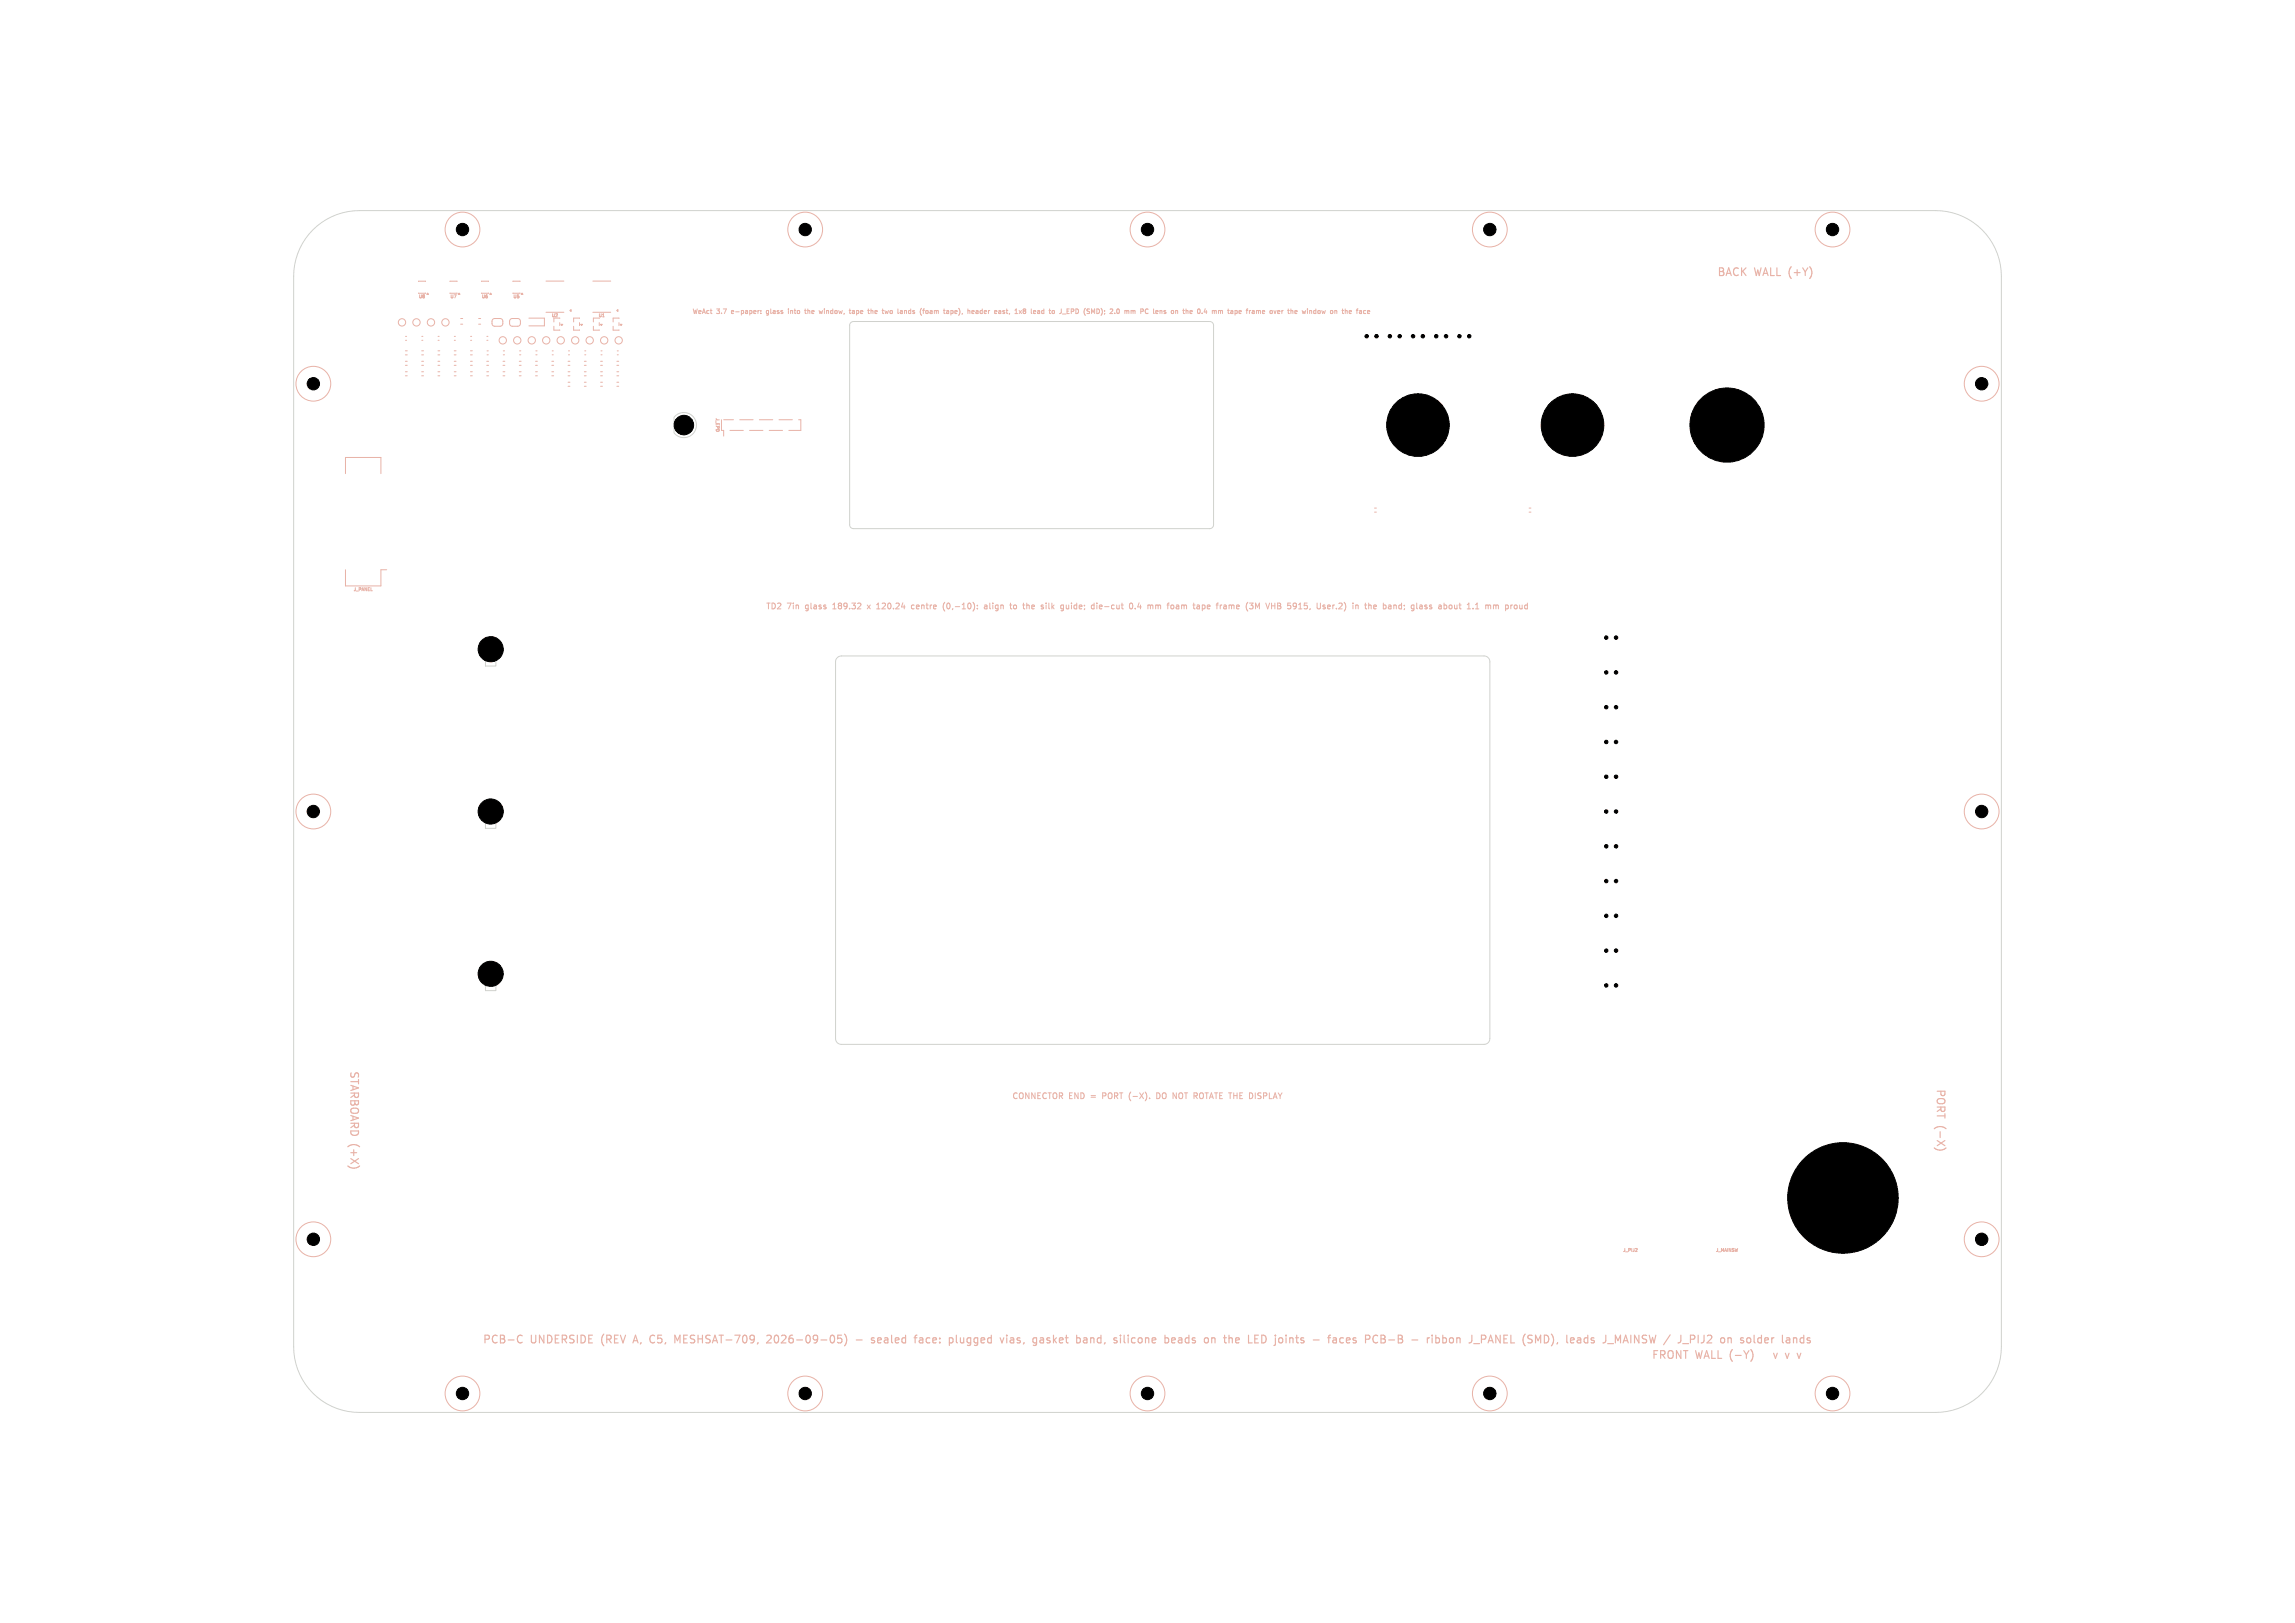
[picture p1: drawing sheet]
<svg xmlns="http://www.w3.org/2000/svg" width="594mm" height="420mm" viewBox="0 0 594 420" stroke-linecap="round" stroke-linejoin="round" font-family="sans-serif">
<defs><g id="words">
<g font-size="2.8" fill="#e8b2a7">
<text x="444.3" y="71.9">BACK</text>
<text x="454.1" y="71.9">WALL (+Y)</text>
<text x="90.3" y="277" transform="rotate(90 90.3 277)">STARBOARD (+X)</text>
<text x="500.9" y="281.7" transform="rotate(90 500.9 281.7)">PORT (-X)</text>
<text x="124.8" y="348.1">PCB-C</text>
<text x="137.3" y="348.1">UNDERSIDE</text>
<text x="156" y="348.1">(REV</text>
<text x="164.9" y="348.1">A,</text>
<text x="169.6" y="348.1">C5,</text>
<text x="176.4" y="348.1">MESHSAT-709,</text>
<text x="200.8" y="348.1">2026-09-05)</text>
<text x="224.4" y="348.1">-</text>
<text x="228.9" y="348.1">sealed</text>
<text x="240.6" y="348.1">face:</text>
<text x="250" y="348.1">plugged</text>
<text x="263.8" y="348.1">vias,</text>
<text x="272.7" y="348.1">gasket</text>
<text x="284.4" y="348.1">band,</text>
<text x="294.7" y="348.1">silicone</text>
<text x="308.3" y="348.1">beads</text>
<text x="319.1" y="348.1">on</text>
<text x="324.7" y="348.1">the</text>
<text x="331.4" y="348.1">LED</text>
<text x="338.9" y="348.1">joints</text>
<text x="349.2" y="348.1">-</text>
<text x="353.7" y="348.1">faces</text>
<text x="363.7" y="348.1">PCB-B</text>
<text x="376.2" y="348.1">-</text>
<text x="380.7" y="348.1">ribbon</text>
<text x="392.2" y="348.1">J_PANEL</text>
<text x="406.5" y="348.1">(SMD),</text>
<text x="418.3" y="348.1">leads</text>
<text x="427.4" y="352.1">FRONT WALL (-Y)</text>
<text x="428.3" y="348.1">J_MAINSW /</text>
<text x="448.8" y="348.1">J_PIJ2</text>
<text x="460.2" y="348.1">on</text>
<text x="461" y="352.1">v</text>
<text x="464.6" y="352.1">v</text>
<text x="465.8" y="348.1">solder</text>
</g>
<g font-size="2.1" fill="#e8b2a7">
<text x="198.1" y="158">TD2</text>
<text x="203.8" y="158">7in</text>
<text x="208.9" y="158">glass</text>
<text x="216.4" y="158">189.32</text>
<text x="225.8" y="158">x</text>
<text x="228.6" y="158">120.24</text>
<text x="238.1" y="158">centre</text>
<text x="246.7" y="158">(0,-10):</text>
<text x="257.8" y="158">align</text>
<text x="265" y="158">to</text>
<text x="268.8" y="158">the</text>
<text x="273.9" y="158">silk</text>
<text x="279.4" y="158">guide;</text>
<text x="287.8" y="158">die-cut</text>
<text x="298.1" y="158">0.4</text>
<text x="303.3" y="158">mm</text>
<text x="308.9" y="158">foam</text>
<text x="316" y="158">tape</text>
<text x="322.5" y="158">frame</text>
<text x="330.5" y="158">(3M</text>
<text x="336.2" y="158">VHB</text>
<text x="342.2" y="158">5915,</text>
<text x="350.2" y="158">User.2)</text>
<text x="360" y="158">in</text>
<text x="363.6" y="158">the</text>
<text x="368.7" y="158">band;</text>
<text x="376.4" y="158">glass</text>
<text x="384" y="158">about</text>
<text x="391.8" y="158">1.1</text>
<text x="261.8" y="284.7">CONNECTOR END</text>
<text x="282.7" y="284.7">=</text>
<text x="286.2" y="284.7">PORT</text>
<text x="293.5" y="284.7">(-X).</text>
<text x="301.1" y="284.7">DO</text>
<text x="305.7" y="284.7">NOT</text>
<text x="311.6" y="284.7">ROTATE THE</text>
<text x="326.9" y="284.7">DISPLAY</text>
</g>
<g font-size="1.7" fill="#e8b2a7">
<text x="179.1" y="81.5">WeAct</text>
<text x="185.5" y="81.5">3.7</text>
<text x="189.6" y="81.5">e-paper:</text>
<text x="199" y="81.5">glass</text>
<text x="205" y="81.5">into</text>
<text x="209.7" y="81.5">the</text>
<text x="213.8" y="81.5">window,</text>
<text x="222" y="81.5">tape</text>
<text x="227.2" y="81.5">the</text>
<text x="231.2" y="81.5">two</text>
<text x="235.5" y="81.5">lands</text>
<text x="241.7" y="81.5">(foam</text>
<text x="248.2" y="81.5">tape),</text>
<text x="254.7" y="81.5">header</text>
<text x="262.1" y="81.5">east,</text>
<text x="267.7" y="81.5">1x8</text>
<text x="272.2" y="81.5">lead</text>
<text x="277.3" y="81.5">to</text>
<text x="280.4" y="81.5">J_EPD</text>
<text x="287" y="81.5">(SMD);</text>
<text x="294.1" y="81.5">2.0</text>
<text x="298.2" y="81.5">mm</text>
<text x="302.7" y="81.5">PC</text>
<text x="306.4" y="81.5">lens</text>
<text x="311.4" y="81.5">on</text>
<text x="314.8" y="81.5">the</text>
<text x="318.9" y="81.5">0.4</text>
<text x="323" y="81.5">mm</text>
<text x="327.5" y="81.5">tape</text>
<text x="332.7" y="81.5">frame</text>
<text x="339.1" y="81.5">over</text>
<text x="344.1" y="81.5">the</text>
<text x="348.2" y="81.5">window</text>
</g>
<g font-size="1.1" fill="#e8b2a7">
<text x="108.3" y="77.3">U8</text>
<text x="116.5" y="77.3">U7</text>
<text x="124.6" y="77.3">U6</text>
<text x="132.8" y="77.3">U5</text>
<text x="142.7" y="82.2">U2</text>
<text x="154.9" y="82.2">U1</text>
<text x="185.2" y="108.1" transform="rotate(90 185.2 108.1)">J_EPD</text>
<text x="91.4" y="153.1">J_PANEL</text>
<text x="420" y="324.1">J_PIJ2</text>
<text x="444" y="324.1">J_MAINSW</text>
</g>
</g></defs>
<path d="M81 59.5a17 17 0 0 1 12-5h408a17 17 0 0 1 17 17v277a17 17 0 0 1-17 17h-408a17 17 0 0 1-17-17v-277a17 17 0 0 1 5-12zM220.2 83.5l.7-.3h92.2a1 1 0 0 1 1 1v51.6a1 1 0 0 1-1 1h-92.2a1 1 0 0 1-1-1v-51.6zM174.7 107.7a3.3 3.3 0 0 1 4.7 .1 3.3 3.3 0 0 1-.3 4.7 3.3 3.3 0 0 1-4.6-.5v-4zM125.7 170.5h2.7v1.9h-2.7zM216.7 170.2l1.1-.5h166.3a1.5 1.5 0 0 1 1.5 1.5v97.6a1.5 1.5 0 0 1-1.5 1.5h-166.3a1.5 1.5 0 0 1-1.5-1.5v-97.6zM125.7 212.5h2.7v1.9h-2.7zM125.7 254.5h2.7v1.9h-2.7z" fill="none" stroke="#d0d2cd" stroke-width=".26"/>
<g fill="none" stroke="#e8b2a7" stroke-width=".26">
<path d="M108.3 75.8h1.8M108.3 72.8h1.8M108.3 72.8h.1M110.1 72.8h.1M116.5 75.8h1.8M116.5 72.8h1.8M116.5 72.8h.1M118.3 72.8h.1M124.6 75.8h1.8M124.6 72.8h1.8M124.6 72.8h.1M126.4 72.8h.1"/>
<path d="M132.8 75.8h1.8M132.8 72.8h1.8M132.8 72.8h.1M134.6 72.8h.1M141.3 72.7h4.6M153.4 72.7h4.7M204.1 79.9v.2M208.4 79.9v1.1l.3 .1M209.1 79.9v1.2M254.2 79.9v1.2M260.6 79.9v1.1l.3 .1M266.9 79.9v1.1l.2 .1"/>
<path d="M271.7 79.9v1.1l.1 .1M276.7 79.9h-.5v1.2h.5M296.9 79.9l.2 .2M298.6 79.9v1.1M311.9 79.9l-.2 .8M317.9 79.9v1.1l.3 .1M323 79.9l-.3 .2M338.4 79.9v.2M340.6 79.9v1.2M347.5 79.9v1.1l.2 .1M104.9 96.2h.5M104.9 97.2h.5"/>
<path d="M104.9 93.5h.5M104.9 94.5h.5M104.9 90.8h.5M104.9 91.8h.5M105 87h.2M105 88.1h.2M109.1 96.2h.5M109.1 97.2h.5M109.1 93.5h.5M109.1 94.5h.5M109.1 90.8h.5M109.1 91.8h.5"/>
<path d="M109.2 87h.2M109.2 88.1h.2M113.4 96.2h.4M113.4 97.2h.4M113.4 93.5h.4M113.4 94.5h.4M113.4 90.8h.4M113.4 91.8h.4M113.4 87h.3M113.4 88.1h.3M117.6 96.2h.4M117.6 97.2h.4"/>
<path d="M117.6 93.5h.4M117.6 94.5h.4M117.6 90.8h.4M117.6 91.8h.4M117.6 87h.3M117.6 88.1h.3M119.2 82.4h.6M119.2 83.9h.6M121.8 96.2h.4M121.8 97.2h.4M121.8 93.5h.4M121.8 94.5h.4"/>
<path d="M121.8 90.8h.4M121.8 91.8h.4M121.8 87h.3M121.8 88.1h.3M123.9 82.4h.5M123.9 83.9h.5M126 96.2h.5M126 97.2h.5M126 93.5h.5M126 94.5h.5M126 87h.3M126 88.1h.3"/>
<path d="M126.1 90.8h.3M126.1 91.8h.3M127.5 82.6l.5-.2 1.8 .1 .3 .5v1.1l-.6 .3-1.8-.1-.4-.5zM130.2 96.2h.5M130.2 97.2h.5M130.2 93.5h.5M130.2 94.5h.5M130.3 90.8h.3M130.3 91.8h.3M132.1 82.6l.4-.2 1.8 .1 .4 .5-.1 1.1-.5 .3-1.9-.1-.3-.5zM134.4 96.2h.5M134.4 97.2h.5"/>
<path d="M134.4 93.5h.5M134.4 94.5h.5M134.5 90.8h.3M134.5 91.8h.3M136.9 82.3h4v2h-4M138.6 96.2h.5M138.6 97.2h.5M138.6 93.5h.5M138.6 94.5h.5M138.7 90.8h.3M138.7 91.8h.3M141.3 80.8h4.6"/>
<path d="M142.8 96.2h.5M142.8 97.2h.5M142.8 93.5h.5M142.8 94.5h.5M142.9 90.8h.3M142.9 91.8h.3M143.4 84.4v1h1.5M144.9 82.4l-1.5-.1v1M144.9 83.5v.8M144.9 85.4h.1M147 96.2h.5M147 97.2h.5"/>
<path d="M147 93.5h.5M147 94.5h.5M147 98.9h.5M147 100h.5M147.1 90.8h.3M147.1 91.8h.3M148.5 84.4v1h1.5M150 82.4l-1.5-.1v1M150 83.5v.8M150 85.4h.1M151.2 96.2h.5M151.2 97.2h.5"/>
<path d="M151.2 93.5h.5M151.2 94.5h.5M151.2 98.9h.5M151.2 100h.5M151.3 90.8h.3M151.3 91.8h.3M153.4 80.8h4.7M153.6 84.4v1h1.5M155.1 82.3h-1.5v1M155.1 83.5v.8M155.1 85.4h.1M155.5 96.2h.4"/>
<path d="M155.5 97.2h.4M155.5 93.5h.4M155.5 94.5h.4M155.5 98.9h.4M155.5 100h.4M155.5 90.8h.3M155.5 91.8h.3M158.7 84.4v1h1.5M159.7 96.2h.4M159.7 97.2h.4M159.7 93.5h.4M159.7 94.5h.4"/>
<path d="M159.7 98.9h.4M159.7 100h.4M159.8 90.8h.2M159.8 91.8h.2M160.2 82.4l-1.5-.1v1M160.2 83.5v.8M160.2 85.4h.1M196.5 80.3l-.2 .1M196.9 81v.1M196.9 80.4v.1M198.4 81.5h.1M198.6 80.3l-.3 .3 .3 .5"/>
<path d="M204.1 80.3v.8M208.2 80.3h.5M209.3 80.3l-.2 .2M212.9 80.3l-.2 .8-.2-.5M220.6 80.4h.5v.7M221.1 80.6l-.5 .3 .1 .2h.4M225.6 80.3l.3 .2v.6M226.6 80.3l-.1 .2 .1 .6M227 80.6l-.5 .1M230.7 80.3l-.4 .3 .1 .4 .3 .1M234.3 80.3l.3 .2v.6M240 80.3l.2 .3-.2 .5"/>
<path d="M240.7 80.4h.5M241.3 80.6l-.6 .3 .2 .2h.4M246.2 80.3l.5 .3-.1 .4-.4 .1M247.7 80.4l-.4-.1-.2 .2 .1 .6h.5M247.7 80.6l-.6 .1M252.7 80.3l.4 .1v.7M253.1 81.1h-.4M253.1 80.6l-.4 .1M254.2 80.4l-.3-.1-.2 .3 .1 .5h.4M260.4 80.3h.5M261.3 81.1l-.1 .2M271.5 80.3h.4"/>
<path d="M275 81.3h.9M276.2 80.5h.4M292.7 80.5l.4-.2 .2 .2M292.7 80.3v.8M293.3 80.5v.6M293.6 80.3l-.3 .2M297.1 81l-.2 .1M301.4 80.3l.3 .1M301.4 80.7l.4 .2M301.8 81l-.4 .1M301.8 80.9v.1M309.9 80.4l.3-.5a.58 .58 0 0 1 .5 .7 .58 .58 0 0 1-.6 .5l-.2-.4"/>
<path d="M313.8 80.5l.3-.2 .2 .2M313.8 80.3v.8M317.7 80.3h.5M322.5 80.3h.5M327.1 80.3l-.4 .2 .1 .6h.3M327.3 80.6l-.6 .1M331.8 80.3v.8M332.1 80.3l-.3 .3M337.9 80.3l-.2 .8-.2-.5-.2 .5M338.4 80.3v.8M343 80.3l-.2 .8M347.3 80.3h.5"/>
<path d="M354.1 80.3l.4 .1v.2l-.6 .1M354.5 81.1h-.4M186.7 108.6v2.8h.6v1.5M187.3 108.6h2.5M188.9 111.4h3.5M191.5 108.6h3.4M194 111.4h3.5M196.5 108.6h3.5M199.1 111.4h3.4M201.6 108.6h3.5M206.7 108.6h.6v2.8h-3.1M89.4 122.6v-4.2h9.2v4.2"/>
<path d="M355.8 131.5h.4M355.8 132.5h.4M395.8 131.5h.4M395.8 132.5h.4M89.4 147.4v4.2h9.2v-4.2h1.5M215.5 157.6h.9M216 156.1l-.5 .4M224.5 156.6l.8 1M225.3 156.6l-.8 1M226.9 157.6h.9M227.2 156.3l.1-.2v1.5M236.6 156.6h-.4l-.3 .2 .1 .7h.6"/>
<path d="M237.7 156.6l-.5 .2 .1 .7 .4 .1M237.9 156.9l-.7 .2M244.5 158.1h.1M244.5 155.8v.1M245.2 156.2l.2-.1a.8 .8 0 0 1 .5 .7 .8 .8 0 0 1-.5 .8l-.4-.6zM254.8 156.6h.6l.1 1M255.5 156.9l-.7 .3 .2 .4 .5-.1M256.2 156.1v1.2l.2 .3M257 156.1v.1M257 156.6v1M262.8 156.6l.3 .2v.5l-.3 .3M267.3 156.6h.4l.1 .3-.8 .2"/>
<path d="M267.7 157.5l-.4 .1M272.4 157l.4 .6M272.8 156.6l-.5 .5M278.7 156.6h-.4l-.3 .2 .1 .7h.6M278.7 156.1v1.5M285.9 157h1.1M294.8 156l-.3 1.1h.9M295.2 156.6v1M297.1 156.6v1M297.5 156.6l-.4 .1M302 156.6h.6M302.6 156.1l-.3 .2v1.3"/>
<path d="M314.8 156.6h.5M315.3 156.1l-.3 .2v1.3M320.7 156.6l.1 .3-.8 .2M328.6 156.1l-.5 1.5M329.1 156.1v1.5M329.1 156.8h.9M334.7 156.3l.3-.2 .5 .2v.9l-.2 .3-.5 .1M334.7 156.7l.3 .3 .5-.3M341.6 157.5l-.4 .1M347.9 155.8a1.72 1.72 0 0 1 0 2.3M358 156.6h.5l.3 .2-.2 .7h-.6M358 156.1v1.5"/>
<path d="M359.4 157.1v.4M362.1 157.4l.7 .1M362.8 156.6l-.7 .1M362.8 156.1v1.5M367.5 156.6h.4l.2 .2M368.1 156.9l-.7 .3 .2 .4 .5-.1M375.8 156.8l-.3-.2-.5 .2 .2 .7 .3 .1 .3-.3M381.9 157.6h.9M381.9 156.5l.4-.4v1.5M389.8 156.6l.6 .2-.1 .6-.5 .2M391 156.6v1M391.3 156.6l-.3 .2"/>
<path d="M394.9 156.6h.4M395.3 157.5l-.4 .1M395.3 156.1v1.5M285.4 283.6h.6M286 282.8h-.6v1.5M292.6 284.8l.1 .1M292.7 282.6l-.1 .1M299.4 282.8a.76 .76 0 0 1 .9 .8 .76 .76 0 0 1-.9 .7zM305.2 283v1.1M310.8 282.8h.3M310.8 284.3h.3M325.8 282.8l.6 .1"/>
<path d="M325.8 283.5l.5 .2M326.3 284.2l-.5 .1"/>
<circle cx="119.7" cy="59.4" r="4.5"/>
<circle cx="208.4" cy="59.4" r="4.5"/>
<circle cx="297" cy="59.4" r="4.5"/>
<circle cx="385.6" cy="59.4" r="4.5"/>
<circle cx="474.3" cy="59.4" r="4.5"/>
<circle cx="81.1" cy="99.3" r="4.5"/>
<circle cx="104" cy="83.4" r=".95"/>
<circle cx="107.8" cy="83.4" r=".95"/>
<circle cx="111.5" cy="83.4" r=".95"/>
<circle cx="115.3" cy="83.4" r=".95"/>
<circle cx="130.1" cy="88.1" r=".95"/>
<circle cx="133.9" cy="88.1" r=".95"/>
<circle cx="137.6" cy="88.1" r=".95"/>
<circle cx="141.4" cy="88.1" r=".95"/>
<circle cx="145.1" cy="88.1" r=".95"/>
<circle cx="148.9" cy="88.1" r=".95"/>
<circle cx="152.6" cy="88.1" r=".95"/>
<circle cx="156.4" cy="88.1" r=".95"/>
<circle cx="160.1" cy="88.1" r=".95"/>
<circle cx="512.9" cy="99.3" r="4.5"/>
<circle cx="81.1" cy="210" r="4.5"/>
<circle cx="512.9" cy="210" r="4.5"/>
<circle cx="81.1" cy="320.7" r="4.5"/>
<circle cx="512.9" cy="320.7" r="4.5"/>
<circle cx="119.7" cy="360.6" r="4.5"/>
<circle cx="208.4" cy="360.6" r="4.5"/>
<circle cx="297" cy="360.6" r="4.5"/>
<circle cx="385.6" cy="360.6" r="4.5"/>
<circle cx="474.3" cy="360.6" r="4.5"/>
</g>
<g fill="none" stroke="#e8b2a7" stroke-width=".3">
<path d="M500.6 297a2.29 2.29 0 0 0 3.1 0M90.4 302l1 .3 1.3-.3M134.3 345.6l.5-.1 .3 .2M135.1 347.3l-.3 .2-.5-.1M164.5 345.5l-.7 2M168.2 346.7a.83 .83 0 0 0 .7 .8M168.9 345.5a.83 .83 0 0 0-.7 .9M176 345.5l-.7 1.4-.6-1.4v2M198.5 345.7l.7-.2 .3 .2 .1 .4-1.2 1.4h1.2M217.8 345.5h-.9l-.1 1 .3-.2 .6 .1 .2 .3-.1 .6-.3 .2-.7-.2M218.6 345.2a2.29 2.29 0 0 1 0 3.1M221.6 346.7h1.5"/>
<path d="M225.6 346.3h.7M226.1 346.8l.3 .3-.3 .4M228.1 346.5l-.3-.3h-.4l-.3 .3 .1 .9h.8M228.1 346.7l-1 .1M237.9 347.2l.3 .3 .7-.1M238 346.3h.8l.1 1.2M238.9 346.7h-.7l-.3 .3M247.5 345.5v1.7l.3 .3M248.6 346.2l.1 1.2h.6M261.5 346.3h.8l.1 1.2M262.4 346.7h-.7a.39 .39 0 0 0-.3 .4 .39 .39 0 0 0 .3 .4l.7-.1M271.7 346.3l-.5-.1-.2 .3 .1 .2 .6 .2v.5h-.7"/>
<path d="M282.3 346.4l.3-.2 .5 .1v1.2M282.3 346.2v1.3M293.8 346.3l-.6-.1-.3 .4 .2 .8h.7M305.1 346.3h.7l.1 1.2M305.9 346.7h-.7a.39 .39 0 0 0-.3 .4 .39 .39 0 0 0 .3 .4l.7-.1M307.5 346.2h-.4l-.3 .4 .1 .7 .6 .2M316.7 346.2h.7M317 345.5v1.7l.4 .3M318.1 345.5v2M318.4 346.2l-.3 .2M323.1 345.5v2h1M330.1 345.5v.2"/>
<path d="M330.1 346.2v1.7l-.4 .3M347.7 346.3l-.6-.1-.3 .4 .2 .8h.7M348.6 346.3h.7M350.3 346.3h.7M351 346.9v.5M361.9 346.5h.7M362.6 346.5l.4-.4-.1-.4-.3-.2h-.7v2h.8l.4-.4M362.6 346.5l.5 .3M373.4 346.3l.6-.1 .4 .4-.2 .8h-.8M373.4 345.5v2M376 346.3l-.5-.1-.4 .4v.5l.4 .4M377.1 346.2v1.3"/>
<path d="M377.1 346.3h.7M389.2 346.5h.7M390.2 345.5h-1v2h1M391.1 345.5v2h.9M405.5 345.5v1.7l.3 .3M416.1 347.7h1.5M425.4 345.5l.8 .1M425.8 346.6l.4 .3-.1 .4-.3 .2M426.9 345.5l.4 2 .4-1.4M447.2 346.2v1.3M448 346.3l-.5-.1-.3 .2M453.4 349.6l.3 1-.3 1.3"/>
<path d="M458.6 346.2v1.3M459.1 350.2l.4 1.3 .5-1.3M459.1 346.2l-.3 .1-.2 .3M461.3 345.5v1.7M464.2 346.4l.6-.2 .3 .3M464.2 346.2v1.3"/>
</g>
<g fill="#e8b2a7" stroke="#e8b2a7" stroke-width=".26">
<path d="M160.5 83.9h.5l-.3 .4z"/>
<path d="M135.1 75.8l.3 .4h-.5z"/>
<path d="M118.8 75.8l.3 .4h-.5z"/>
<path d="M145.2 83.9h.5l-.3 .4z"/>
<path d="M127 75.8l.2 .4h-.5z"/>
<path d="M159.6 80.4l.3-.3v.5z"/>
<path d="M150.3 83.9h.5l-.3 .4z"/>
<path d="M155.4 83.9h.5l-.3 .4z"/>
<path d="M147.5 80.4l.3-.3v.5z"/>
<path d="M110.7 75.8l.2 .4h-.5z"/>
</g>
<g fill="#000" stroke="#000" stroke-width=".26">
<circle cx="119.7" cy="59.4" r="1.6"/>
<circle cx="208.4" cy="59.4" r="1.6"/>
<circle cx="297" cy="59.4" r="1.6"/>
<circle cx="385.6" cy="59.4" r="1.6"/>
<circle cx="474.3" cy="59.4" r="1.6"/>
<circle cx="81.1" cy="99.3" r="1.6"/>
<circle cx="353.7" cy="87" r=".45"/>
<circle cx="356.3" cy="87" r=".45"/>
<circle cx="359.7" cy="87" r=".45"/>
<circle cx="362.3" cy="87" r=".45"/>
<circle cx="365.7" cy="87" r=".45"/>
<circle cx="368.3" cy="87" r=".45"/>
<circle cx="371.7" cy="87" r=".45"/>
<circle cx="374.3" cy="87" r=".45"/>
<circle cx="377.7" cy="87" r=".45"/>
<circle cx="380.3" cy="87" r=".45"/>
<circle cx="512.9" cy="99.3" r="1.6"/>
<circle cx="177" cy="110" r="2.52"/>
<circle cx="367" cy="110" r="8.1"/>
<circle cx="407" cy="110" r="8.1"/>
<circle cx="447" cy="110" r="9.6"/>
<circle cx="127" cy="168" r="3.3"/>
<circle cx="415.7" cy="174" r=".45"/>
<circle cx="415.7" cy="165" r=".45"/>
<circle cx="418.3" cy="174" r=".45"/>
<circle cx="418.3" cy="165" r=".45"/>
<circle cx="415.7" cy="183" r=".45"/>
<circle cx="415.7" cy="192" r=".45"/>
<circle cx="418.3" cy="183" r=".45"/>
<circle cx="418.3" cy="192" r=".45"/>
<circle cx="81.1" cy="210" r="1.6"/>
<circle cx="127" cy="210" r="3.3"/>
<circle cx="415.7" cy="210" r=".45"/>
<circle cx="415.7" cy="201" r=".45"/>
<circle cx="415.7" cy="219" r=".45"/>
<circle cx="418.3" cy="210" r=".45"/>
<circle cx="418.3" cy="201" r=".45"/>
<circle cx="418.3" cy="219" r=".45"/>
<circle cx="512.9" cy="210" r="1.6"/>
<circle cx="415.7" cy="228" r=".45"/>
<circle cx="415.7" cy="237" r=".45"/>
<circle cx="418.3" cy="228" r=".45"/>
<circle cx="418.3" cy="237" r=".45"/>
<circle cx="127" cy="252" r="3.2"/>
<circle cx="415.7" cy="246" r=".45"/>
<circle cx="415.7" cy="255" r=".45"/>
<circle cx="418.3" cy="246" r=".45"/>
<circle cx="418.3" cy="255" r=".45"/>
<circle cx="477" cy="310" r="14.3"/>
<circle cx="81.1" cy="320.7" r="1.6"/>
<circle cx="512.9" cy="320.7" r="1.6"/>
<circle cx="119.7" cy="360.6" r="1.6"/>
<circle cx="208.4" cy="360.6" r="1.6"/>
<circle cx="297" cy="360.6" r="1.6"/>
<circle cx="385.6" cy="360.6" r="1.6"/>
<circle cx="474.3" cy="360.6" r="1.6"/>
</g>
<use href="#words"/>
</svg>
